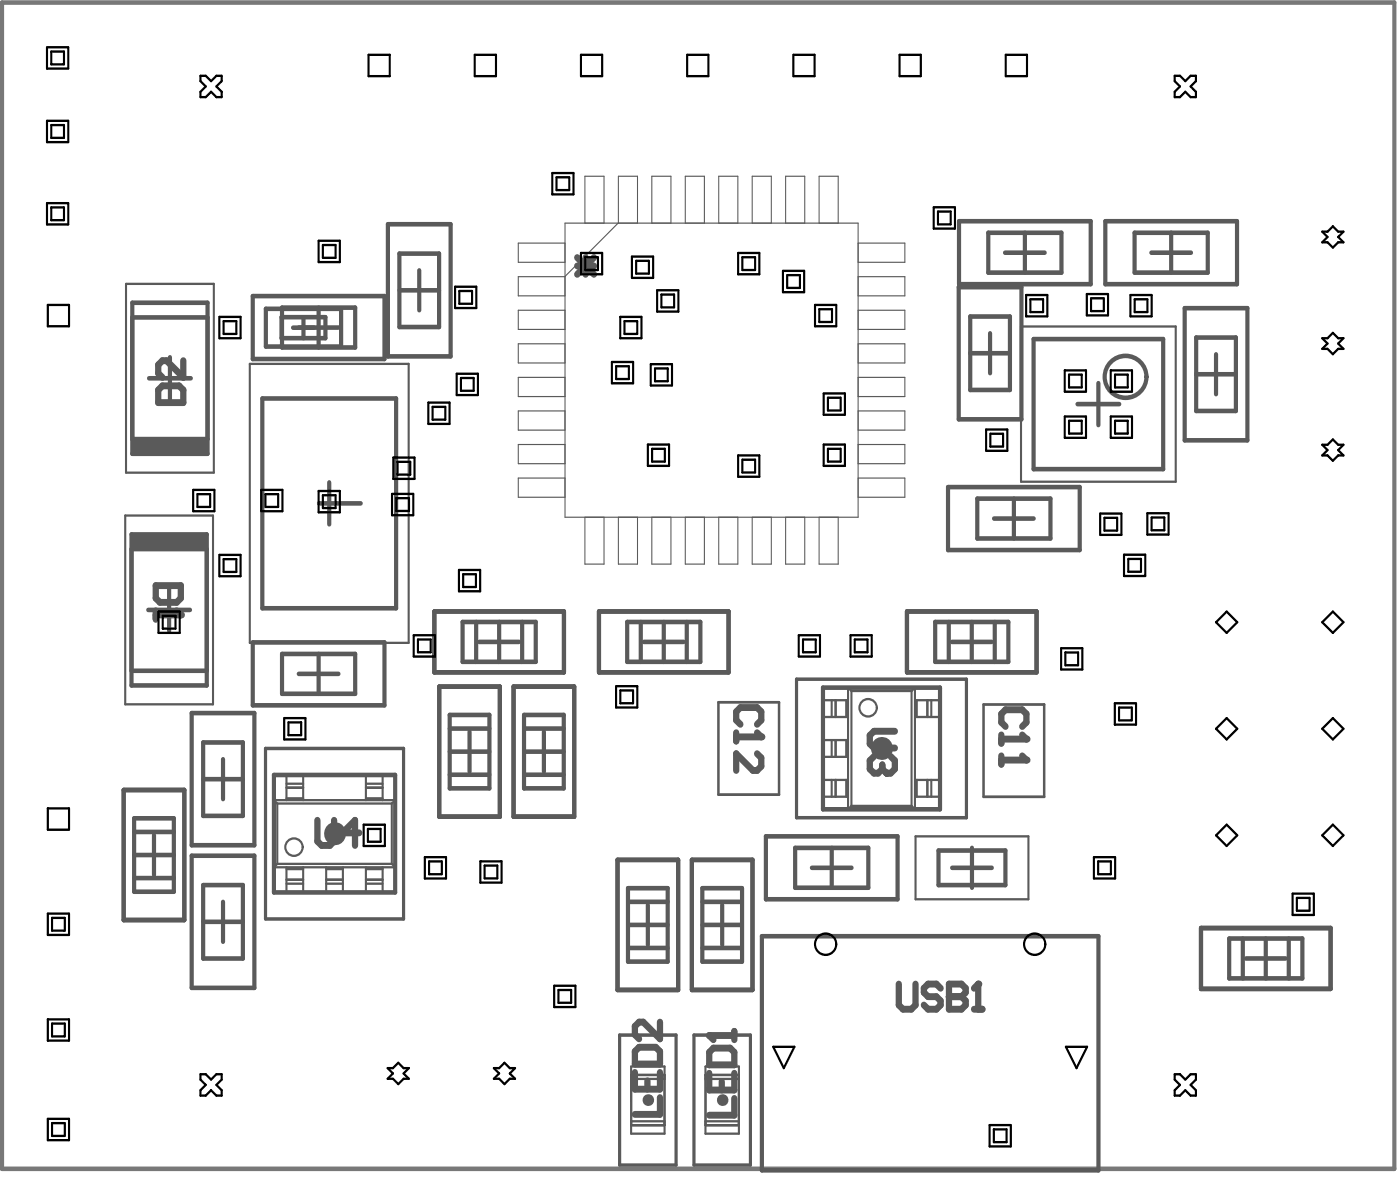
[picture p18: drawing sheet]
<svg xmlns="http://www.w3.org/2000/svg" width="111mm" height="93mm" viewBox="0 0 111 93" stroke-linecap="round" stroke-linejoin="round" font-family="sans-serif">
<g fill="none" stroke="#5a5a5a" stroke-width=".35">
<path d="M30.8 17.8h5v10.5h-5zM76.1 17.6h10.5v5h-10.5zM81.3 18.5v3.1M87.7 17.6h10.5v5h-10.5zM93 18.5v3.1M11.8 30h3.3M13.5 28.4v3.3M20.1 23.5h10.4v5h-10.4zM21.1 24.5h6v3h-6zM24.1 25.2v1.6M25.3 24.4v3.2M25.3 39.9h3.3"/>
<path d="M26.1 38.3v3.3M26.9 26h-3.6M31.7 23h3.2M33.3 21.5v3.1M75.2 38.7h10.5v5h-10.5zM76.1 22.8h5v10.5h-5zM77 28h3.2M78.6 26.5v3.1M79.8 20.1h3.1M80.5 39.6v3.1M85.5 32.1h3.3M87.2 30.4v3.3"/>
<path d="M91.4 20.1h3.1M94 24.5h5v10.4h-5zM94.9 29.7h3.2M96.5 28.1v3.2M11.8 48.4h3.3M13.4 46.7v3.4M15.2 56.6h5v10.5h-5zM20.1 51h10.4v5h-10.4zM23.7 53.5h3.2M25.3 51.9v3.2M34.5 48.5h10.3v4.9h-10.3zM34.9 54.5h4.8v10.3h-4.8z"/>
<path d="M35.7 59.7h3.1M37.3 58.1v3.1M38 50.9h3.2M39.6 49.4v3.1M40.8 54.5h4.8v10.3h-4.8zM41.6 59.7h3.1M43.2 58.1v3.1M47.5 48.5h10.3v4.9h-10.3zM51.1 50.9h3.2M52.7 49.4v3.1M72 48.5h10.3v4.9h-10.3zM75.6 50.9h3.1"/>
<path d="M77.1 49.4v3.1M78.9 41.2h3.2M9.8 62.7h4.8v10.3h-4.8zM10.6 67.9h3.2M12.2 66.3v3.1M15.2 67.9h5v10.5h-5zM16.1 73.2h3.2M16.1 61.8h3.2M17.7 60.3v3.1M17.7 71.6v3.1M49 68.2h4.8v10.4h-4.8zM49.8 73.4h3.2"/>
<path d="M51.4 71.8v3.2M54.9 68.2h4.8v10.4h-4.8zM55.7 73.4h3.2M57.3 71.8v3.2M60.8 66.4h10.4v5h-10.4zM64.4 68.9h3.2M66 67.3v3.2M75.6 68.9h3.1M77.2 67.3v3.2M95.3 73.7h10.3v4.8h-10.3zM98.9 76.1h3.1M100.5 74.5v3.1"/>
</g>
<path d="M21.1 59.4h10.9v13.5h-10.9zM63.2 53.9h13.5v11h-13.5zM49.2 82.1h4.5v10.4h-4.5zM55.1 82.1h4.5v10.4h-4.5z" fill="none" stroke="#5a5a5a" stroke-width=".26"/>
<path d="M10 22.5h7v15h-7zM19.8 28.9h12.6v22.1h-12.6zM81 25.9h12.3v12.3h-12.3zM9.9 40.9h7v15h-7zM72.7 66.4h8.9v5h-8.9z" fill="none" stroke="#5a5a5a" stroke-width=".17"/>
<g fill="#5a5a5a">
<circle cx="26.6" cy="66.2" r=".87"/>
<circle cx="51.4" cy="87.3" r=".44"/>
<circle cx="57.3" cy="87.3" r=".44"/>
<circle cx="70" cy="59.4" r=".87"/>
</g>
<path d="M.2 .2h110.5v92.6h-110.5z" fill="none" stroke="#787878" stroke-width=".35"/>
<g fill="none" stroke="#5a5a5a" stroke-width=".35">
<path d="M78.4 18.5h5.9v3.1h-5.9zM90.1 18.5h5.8v3.1h-5.8zM10.5 24h6v12h-6zM10.5 34.8h6M10.5 25.2h6M20.8 31.6h10.6v16.7h-10.6zM22.3 25.2h3.5v1.6h-3.5zM22.4 24.4h5.8v3.2h-5.8zM31.7 20.1h3.2v5.9h-3.2zM77 25.1h3.2v5.8h-3.2zM77.6 39.6h5.8v3.1h-5.8zM82 26.9h10.3v10.3h-10.3z"/>
<path d="M94.9 26.8h3.2v5.8h-3.2zM10.4 42.4h6v12h-6zM10.4 53.2h6M10.4 43.6h6M16.1 58.9h3.2v5.8h-3.2zM22.4 51.9h5.8v3.2h-5.8zM34.5 48.5h10.3v4.9h-10.3zM34.9 54.5h4.8v10.3h-4.8zM35.7 56.7h3.1v5.9h-3.1zM35.7 57.8h3.1M36.7 49.4h5.8v3.1h-5.8zM37.8 49.4v3.1"/>
<path d="M40.8 54.5h4.8v10.3h-4.8zM41.4 49.4v3.1M41.6 56.7h3.1v5.9h-3.1zM41.6 57.8h3.1M47.5 48.5h10.3v4.9h-10.3zM49.8 49.4h5.8v3.1h-5.8zM50.9 49.4v3.1M54.5 49.4v3.1M65.3 54.6h9.3v9.6h-9.3zM72 48.5h10.3v4.9h-10.3zM74.2 49.4h5.8v3.1h-5.8zM75.3 49.4v3.1"/>
<path d="M79 49.4v3.1M9.8 62.7h4.8v10.3h-4.8zM10.6 69.7h3.2M10.6 64.9h3.2v5.9h-3.2zM10.6 66h3.2M16.1 70.2h3.2v5.9h-3.2zM21.7 61.5h9.7v9.3h-9.7zM35.7 61.5h3.1M41.6 61.5h3.1M49 68.2h4.8v10.4h-4.8zM49.8 70.5h3.2v5.8h-3.2zM49.8 71.6h3.2"/>
<path d="M49.8 75.2h3.2M54.9 68.2h4.8v10.4h-4.8zM55.7 70.5h3.2v5.8h-3.2zM55.7 71.6h3.2M55.7 75.2h3.2M60.5 74.3h26.7v18.6h-26.7zM63.1 67.3h5.8v3.2h-5.8zM74.5 67.5h5.3v2.7h-5.3zM95.3 73.7h10.3v4.8h-10.3zM97.6 74.5h5.8v3.1h-5.8zM98.6 74.5v3.1M102.3 74.5v3.1"/>
<circle cx="89.3" cy="29.9" r="1.66"/>
</g>
<g fill="none" stroke="#5a5a5a" stroke-width=".17">
<path d="M66 55.6v1.3M66 58.7v1.4M66.3 55.6v1.3M66.3 58.7v1.4M67.2 55.6v1.3M67.2 58.7v1.4M67.3 58.7h-2v1.4h2M67.3 55.6h-2v1.3h2M67.3 54.6l.3 .2M67.3 54.6v9.6M67.3 54.6h5.3M67.6 54.8v9.2"/>
<path d="M67.6 54.8h4.8M72.4 54.8v9.2M72.6 55.6h2v1.3h-2M72.6 54.6l-.2 .2M72.6 54.6v9.6M72.8 55.6v1.3M73.6 55.6v1.3M73.9 55.6v1.3M21.7 63.5l.3 .3M21.7 63.5v5.3M21.7 68.8h9.7M21.7 63.5h9.7"/>
<path d="M22 68.6l-.3 .2M22 63.8v4.8M22 68.6h9.1M22 63.8h9.1M22.7 63.5v-2h1.4v2M22.7 68.8v2h1.4v-2M22.7 69h1.4M22.7 69.8h1.4M22.7 70.1h1.4M22.7 63.4h1.4M22.7 62.5h1.4M22.7 62.2h1.4"/>
<path d="M25.9 68.8v2h1.3v-2M25.9 69h1.3M25.9 69.8h1.3M25.9 70.1h1.3M29 63.5v-2h1.4v2M29 68.8v2h1.4v-2M29 69h1.4M29 69.8h1.4M29 70.1h1.4M29 63.4h1.4M29 62.5h1.4M29 62.2h1.4"/>
<path d="M31.1 68.6l.3 .2M31.1 63.8v4.8M31.4 63.5l-.3 .3M31.4 63.5v5.3M66 61.9v1.3M66.3 61.9v1.3M67.2 61.9v1.3M67.3 61.9h-2v1.3h2M67.3 64.2h5.3M67.6 64l-.3 .2M67.6 64h4.8M72.4 64l.2 .2"/>
<path d="M72.6 61.9h2v1.3h-2M72.8 61.9v1.3M73.6 61.9v1.3M73.9 61.9v1.3M50.1 84.6h2.7v5.4h-2.7zM50.1 89h2.6M50.1 85.6h2.6M52.8 85.3h-2.7v4h2.7M56 84.6h2.7v5.4h-2.7zM56 89h2.6M56 85.6h2.6M58.7 85.3h-2.7v4h2.7"/>
<circle cx="68.9" cy="56.2" r=".69"/>
<circle cx="23.3" cy="67.2" r=".69"/>
</g>
<g fill="none" stroke="#5a5a5a" stroke-width=".09">
<path d="M44.8 19.3h-3.7v1.5h3.7M44.8 17.7h23.3v23.3h-23.3zM46.4 17.7v-3.7h1.5v3.7M49.1 17.7l-4.3 4.2M49.1 17.7v-3.7h1.5v3.7M51.7 17.7v-3.7h1.6v3.7M54.4 17.7v-3.7h1.5v3.7M57 17.7v-3.7h1.6v3.7M59.7 17.7v-3.7h1.5v3.7M62.4 17.7v-3.7h1.5v3.7M65 17.7v-3.7h1.5v3.7M68.1 19.3h3.7v1.5h-3.7"/>
<path d="M44.8 22h-3.7v1.5h3.7M44.8 24.6h-3.7v1.5h3.7M44.8 27.3h-3.7v1.5h3.7M44.8 29.9h-3.7v1.6h3.7M44.8 32.6h-3.7v1.5h3.7M44.8 35.3h-3.7v1.5h3.7M44.8 37.9h-3.7v1.6h3.7M68.1 22h3.7v1.5h-3.7M68.1 24.6h3.7v1.5h-3.7M68.1 27.3h3.7v1.5h-3.7M68.1 29.9h3.7v1.6h-3.7M68.1 32.6h3.7v1.5h-3.7"/>
<path d="M68.1 35.3h3.7v1.5h-3.7M68.1 37.9h3.7v1.6h-3.7M46.4 41v3.8h1.5v-3.8M49.1 41v3.8h1.5v-3.8M51.7 41v3.8h1.6v-3.8M54.4 41v3.8h1.5v-3.8M57 41v3.8h1.6v-3.8M59.7 41v3.8h1.5v-3.8M62.4 41v3.8h1.5v-3.8M65 41v3.8h1.5v-3.8"/>
</g>
<path d="M45.8 20.4l1.3 1.4M45.8 21.1h1.3M46.5 20.4v1.4M47.1 20.4l-1.3 1.4" fill="none" stroke="#5a5a5a" stroke-width=".52"/>
<path d="M57 55.7h4.8v7.4h-4.8zM78.1 55.9h4.8v7.3h-4.8z" fill="none" stroke="#5a5a5a" stroke-width=".21"/>
<g fill="#5a5a5a">
<path d="M10.4 42.4h6v1.2h-6z" fill-rule="evenodd"/>
<path d="M10.5 34.8h6v1.2h-6z" fill-rule="evenodd"/>
</g>
<path d="M58.4 58.1v.7M58.4 58.5h2M58.8 57.5l-.4-.3v-.7l.4-.3h1.3l.3 .3v.7l-.3 .3" fill="none" stroke="#5a5a5a" stroke-width=".52"/>
<circle cx="60.4" cy="58.5" r=".26" fill="#5a5a5a"/>
<path d="M60.1 58.1l.3 .4M60.1 59.8l.3 .3v.7l-.3 .3h-.3l-1.4-1.3v1.3M79.5 58.3v.7M79.5 58.7h2M79.8 57.7l-.3-.4v-.6l.3-.4h1.3l.4 .4v.6l-.4 .4" fill="none" stroke="#5a5a5a" stroke-width=".52"/>
<circle cx="81.5" cy="58.7" r=".26" fill="#5a5a5a"/>
<path d="M79.5 60v.7M81.1 58.3l.4 .4M79.5 60.3h2" fill="none" stroke="#5a5a5a" stroke-width=".52"/>
<circle cx="81.5" cy="60.3" r=".26" fill="#5a5a5a"/>
<path d="M12.4 46.5h2v1l-.4 .3h-1.3l-.3-.3zM12.4 48.5v.6M12.4 48.8h2M81.1 60l.4 .3" fill="none" stroke="#5a5a5a" stroke-width=".52"/>
<circle cx="14.4" cy="48.8" r=".26" fill="#5a5a5a"/>
<path d="M12.9 30.6h1.3l.4 .4v1h-2v-1zM14.6 28.6v1.4l-1.4-1.4h-.3l-.3 .4v.6l.3 .4M14 48.5l.4 .3M71 58h-1.6l-.4 .4v.6l.4 .4h1.6M70.7 60l.3 .4v.6l-.3 .4h-.3" fill="none" stroke="#5a5a5a" stroke-width=".52"/>
<circle cx="70.4" cy="61.4" r=".26" fill="#5a5a5a"/>
<g fill="none" stroke="#5a5a5a" stroke-width=".52">
<path d="M69.4 60l-.4 .4v.6l.4 .4h.3l.3-.4M70 61l.4 .4M70 60.7v.3M50.4 85.1v1.3h2v-1.3M50.7 83.1h1.4l.3 .3v1h-2v-1zM51.4 85.8v.6M52.4 87.1v1.3h-2M52.4 81.1v1.3l-1.3-1.3h-.4l-.3 .3v.7l.3 .3M56.3 85.2v1.3h2v-1.3M56.3 82.2h2M56.6 83.2h1.4l.3 .3v1h-2v-1zM57.3 85.8v.7"/>
<path d="M58.3 87.2v1.3h-2M58.3 81.8v.7"/>
</g>
<circle cx="56.3" cy="82.2" r=".26" fill="#5a5a5a"/>
<path d="M25.2 65.1v1.7l.3 .3h.7l.3-.3v-1.7M28.5 66.1h-1.3l1-1v2M71.3 78.1v1.7l.4 .3h.6l.4-.3v-1.7M74.7 78.4l-.4-.3h-.6l-.4 .3v.4l.4 .3h.6l.4 .3v.4l-.4 .3h-.6l-.4-.3M75.3 78.1v2h1l.4-.3v-.4l-.4-.3h-1M56.3 82.2l.3 .3" fill="none" stroke="#5a5a5a" stroke-width=".52"/>
<circle cx="75.3" cy="79.1" r=".26" fill="#5a5a5a"/>
<path d="M75.3 78.1h1l.4 .3v.4l-.4 .3h-1M77.6 78.1v2M77.3 80.1h.7" fill="none" stroke="#5a5a5a" stroke-width=".52"/>
<circle cx="77.6" cy="78.1" r=".26" fill="#5a5a5a"/>
<path d="M77.6 78.1l-.3 .3" fill="none" stroke="#5a5a5a" stroke-width=".52"/>
<g fill="none" stroke="#000" stroke-width=".18">
<path d="M3.7 16.1h1.7v1.7h-1.7zM3.7 9.6h1.7v1.7h-1.7zM3.7 3.8h1.7v1.6h-1.7zM4.1 16.5h1v1h-1zM4.1 9.9h1v1h-1zM4.1 4.1h1v1h-1zM15.9 6h.4l.5 .4 .4-.4h.4v.4l-.4 .5 .4 .4v.4h-.4l-.4-.4-.5 .4h-.4v-.4l.4-.4-.4-.5zM25.3 19.1h1.7v1.7h-1.7zM25.6 19.4h1v1.1h-1zM29.3 4.4h1.6v1.6h-1.6zM37.7 4.4h1.7v1.6h-1.7zM43.8 13.7h1.7v1.7h-1.7z"/>
<path d="M44.2 14.1h1v1h-1zM46.1 4.4h1.7v1.6h-1.7zM54.5 4.4h1.7v1.6h-1.7zM63 4.4h1.7v1.6h-1.7zM71.4 4.4h1.7v1.6h-1.7zM74.1 16.5h1.7v1.6h-1.7zM74.5 16.8h1v1h-1zM79.8 4.4h1.7v1.6h-1.7zM93.2 6h.5l.4 .4 .4-.4h.4v.4l-.4 .5 .4 .4v.4h-.4l-.4-.4-.4 .4h-.5v-.4l.5-.4-.5-.5zM105 18.4h.4l.4-.4 .4 .4h.4l-.4 .4 .4 .4h-.4l-.4 .5-.4-.5h-.4l.4-.4zM3.8 24.2h1.7v1.7h-1.7zM15.3 38.9h1.7v1.7h-1.7z"/>
<path d="M15.7 39.2h1v1h-1zM17.4 25.1h1.7v1.7h-1.7zM17.7 25.5h1.1v1h-1.1zM20.7 38.9h1.7v1.7h-1.7zM21.1 39.2h1v1h-1zM25.3 39h1.7v1.7h-1.7zM25.6 39.3h1v1h-1zM31.1 39.2h1.7v1.7h-1.7zM31.2 36.3h1.7v1.7h-1.7zM31.5 39.5h1v1.1h-1zM31.6 36.7h1v1h-1zM34 32h1.7v1.6h-1.7z"/>
<path d="M34.3 32.3h1v1h-1zM36.1 22.8h1.7v1.6h-1.7zM36.2 29.7h1.7v1.7h-1.7zM36.5 23.1h1v1h-1zM36.6 30h1v1h-1zM46.1 20.1h1.7v1.7h-1.7zM46.4 20.4h1.1v1h-1.1zM48.6 28.7h1.7v1.7h-1.7zM48.9 29.1h1v1h-1zM49.2 25.1h1.7v1.7h-1.7zM49.6 25.5h1v1h-1zM50.2 20.4h1.6v1.7h-1.6z"/>
<path d="M50.5 20.7h1v1h-1zM51.4 35.3h1.7v1.7h-1.7zM51.7 28.9h1.6v1.7h-1.6zM51.8 35.6h1v1h-1zM52 29.2h1v1.1h-1zM52.2 23h1.6v1.7h-1.6zM52.5 23.4h1v1h-1zM58.6 20.1h1.7v1.7h-1.7zM58.6 36.1h1.7v1.7h-1.7zM58.9 20.4h1v1h-1zM58.9 36.5h1v1h-1zM62.1 21.5h1.7v1.7h-1.7z"/>
<path d="M62.5 21.8h1v1h-1zM64.7 24.2h1.7v1.7h-1.7zM65 24.5h1v1.1h-1zM65.4 35.3h1.7v1.7h-1.7zM65.4 31.2h1.7v1.7h-1.7zM65.7 35.6h1v1h-1zM65.7 31.6h1v1h-1zM78.3 34.1h1.7v1.7h-1.7zM78.6 34.4h1v1h-1zM81.4 23.4h1.7v1.7h-1.7zM81.8 23.8h1v1h-1zM84.5 29.4h1.7v1.7h-1.7z"/>
<path d="M84.5 33.1h1.7v1.6h-1.7zM84.9 33.4h1v1h-1zM84.9 29.7h1v1h-1zM86.3 23.3h1.7v1.7h-1.7zM86.6 23.7h1v1h-1zM88.2 29.4h1.7v1.7h-1.7zM88.2 33.1h1.7v1.6h-1.7zM88.5 33.4h1v1h-1zM88.5 29.7h1v1h-1zM89.7 23.4h1.7v1.7h-1.7zM90.1 23.8h1v1h-1zM105 26.8h.4l.4-.4 .4 .4h.4l-.4 .5 .4 .4h-.4l-.4 .4-.4-.4h-.4l.4-.4z"/>
<path d="M105 35.3h.4l.4-.4 .4 .4h.4l-.4 .4 .4 .4h-.4l-.4 .5-.4-.5h-.4l.4-.4zM12.6 48.5h1.7v1.7h-1.7zM12.9 48.9h1v1h-1zM17.4 44h1.7v1.7h-1.7zM17.7 44.4h1.1v1h-1.1zM22.6 57h1.6v1.7h-1.6zM22.9 57.3h1v1h-1zM32.8 50.4h1.7v1.7h-1.7zM33.2 50.8h1v1h-1zM36.4 45.2h1.7v1.7h-1.7zM36.8 45.6h1v1h-1zM48.9 54.5h1.7v1.6h-1.7z"/>
<path d="M49.2 54.8h1v1h-1zM63.4 50.4h1.7v1.7h-1.7zM63.7 50.8h1v1h-1zM67.5 50.4h1.7v1.7h-1.7zM67.8 50.8h1.1v1h-1.1zM84.2 51.4h1.7v1.7h-1.7zM84.6 51.8h1v1h-1zM87.3 40.8h1.7v1.6h-1.7zM87.7 41.1h1v1h-1zM88.5 55.8h1.7v1.7h-1.7zM88.8 56.2h1v1h-1zM89.2 44h1.7v1.7h-1.7z"/>
<path d="M89.6 44.4h1v1h-1zM91.1 40.7h1.7v1.7h-1.7zM91.4 41.1h1v1h-1zM97.4 57l.8 .8-.8 .9-.9-.9zM97.4 48.5l.8 .9-.8 .8-.9-.8zM105.8 48.5l.8 .9-.8 .8-.8-.8zM105.8 57l.8 .8-.8 .9-.8-.9zM3.8 64.2h1.7v1.6h-1.7zM3.8 72.5h1.7v1.7h-1.7zM4.1 72.8h1v1.1h-1zM28.9 65.4h1.7v1.7h-1.7zM29.2 65.8h1v1h-1z"/>
<path d="M33.7 68h1.7v1.7h-1.7zM34.1 68.4h1v1h-1zM38.1 68.4h1.7v1.6h-1.7zM38.5 68.7h1v1h-1zM44 78.2h1.7v1.7h-1.7zM44.3 78.6h1v1h-1zM86.8 68h1.7v1.7h-1.7zM87.2 68.4h1v1h-1zM97.4 65.4l.8 .9-.8 .8-.9-.8zM102.6 70.9h1.7v1.7h-1.7zM102.9 71.3h1v1h-1zM105.8 65.4l.8 .9-.8 .8-.8-.8z"/>
<path d="M3.8 80.9h1.7v1.7h-1.7zM3.8 88.8h1.7v1.7h-1.7zM4.1 81.2h1v1h-1zM4.1 89.1h1v1h-1zM15.9 85.3h.4l.5 .4 .4-.4h.4v.4l-.4 .4 .4 .4v.4h-.4l-.4-.4-.5 .4h-.4v-.4l.4-.4-.4-.4zM30.8 84.8h.4l.4-.5 .4 .5h.5l-.5 .4 .5 .4h-.5l-.4 .4-.4-.4h-.4l.4-.4zM39.2 84.8h.4l.4-.5 .5 .5h.4l-.4 .4 .4 .4h-.4l-.5 .4-.4-.4h-.4l.4-.4zM61.4 83.1h1.7l-.9 1.7zM78.5 89.3h1.7v1.7h-1.7zM78.9 89.6h1v1h-1zM84.6 83.1h1.7l-.9 1.7zM93.2 85.3h.5l.4 .4 .4-.4h.4v.4l-.4 .4 .4 .4v.4h-.4l-.4-.4-.4 .4h-.5v-.4l.5-.4-.5-.4z"/>
<circle cx="65.5" cy="74.9" r=".84"/>
<circle cx="82.1" cy="74.9" r=".84"/>
</g>
</svg>
